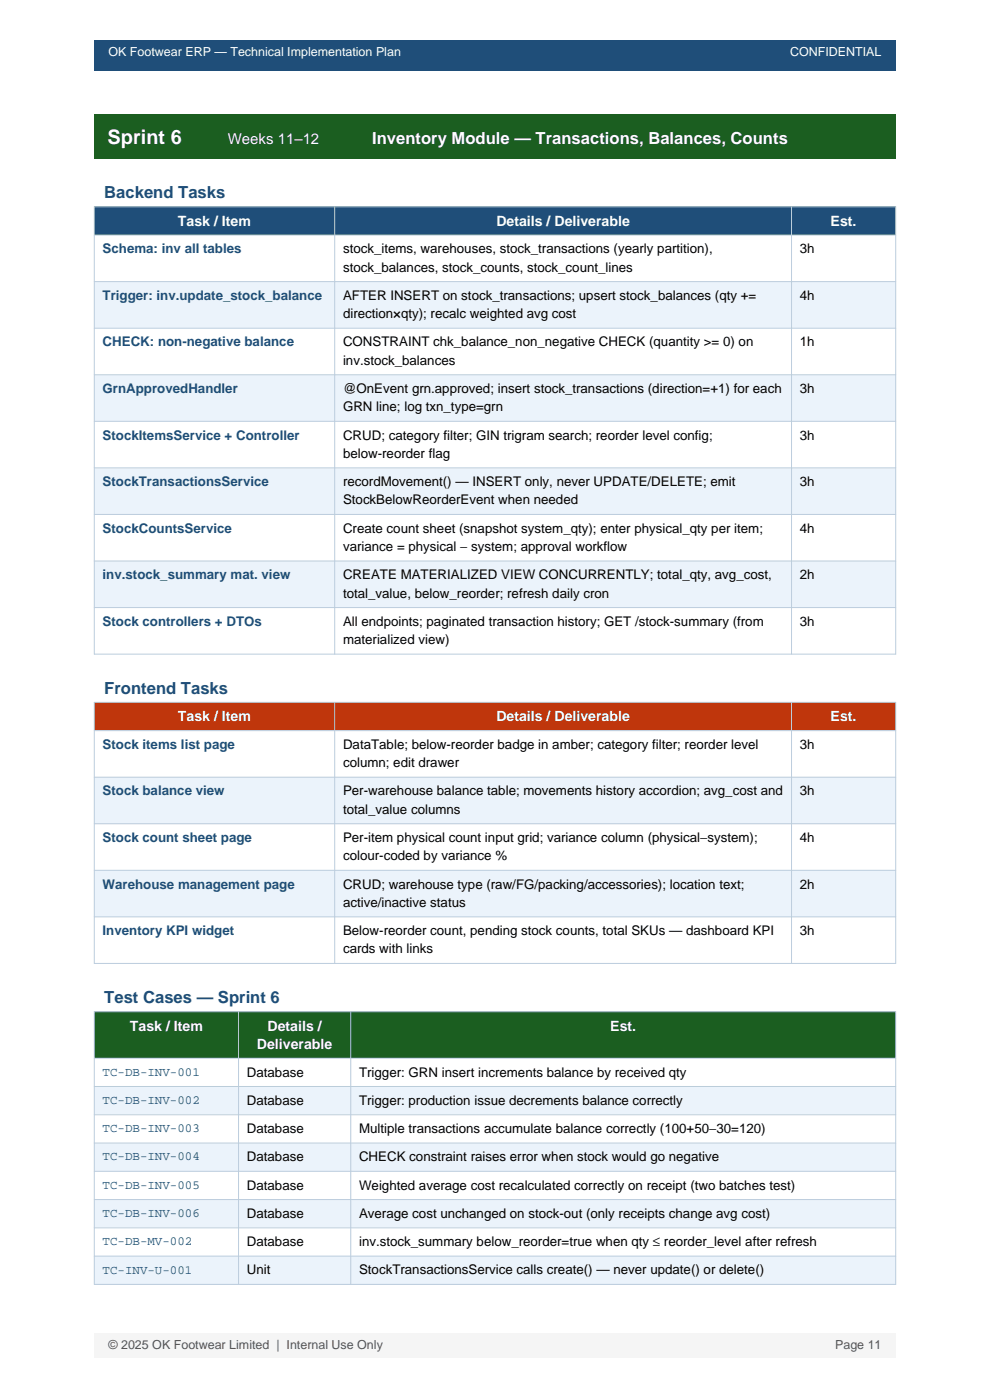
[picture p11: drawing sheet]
<svg xmlns="http://www.w3.org/2000/svg" width="210mm" height="297mm" viewBox="0 0 210 297" stroke-linecap="round" stroke-linejoin="round" font-family="sans-serif">
<defs><g id="words">
<text font-size="4.2" fill="#fff" x="22.8" y="30.5">Sprint 6</text>
<text font-size="3.5" fill="#fff" x="78.9" y="30.5">Inventory Module — Transactions, Balances, Counts</text>
<g font-size="3.5" fill="#1f4e79">
<text x="22.1" y="42.1">Backend Tasks</text>
<text x="22.1" y="147.2">Frontend Tasks</text>
<text x="22.1" y="212.9">Test Cases — Sprint 6</text>
</g>
<text font-size="3.2" fill="#fff" x="48.3" y="30.5">Weeks 11–12</text>
<g font-size="3" fill="#fff">
<text x="37.8" y="47.9">Task / Item</text>
<text x="105.3" y="47.9">Details / Deliverable</text>
<text x="176.2" y="47.9">Est.</text>
<text x="37.8" y="153.1">Task / Item</text>
<text x="105.3" y="153.1">Details / Deliverable</text>
<text x="176.2" y="153.1">Est.</text>
<text x="27.6" y="218.7">Task / Item</text>
<text x="56.8" y="218.7">Details /</text>
<text x="129.5" y="218.7">Est.</text>
<text x="54.5" y="222.6">Deliverable</text>
</g>
<g font-size="2.8" fill="#1f4e79">
<text x="21.8" y="53.7">Schema: inv all tables</text>
<text x="21.8" y="63.6">Trigger: inv.update_stock_balance</text>
<text x="21.8" y="73.5">CHECK: non-negative balance</text>
<text x="21.8" y="83.4">GrnApprovedHandler</text>
<text x="21.8" y="93.3">StockItemsService + Controller</text>
<text x="21.8" y="103.1">StockTransactionsService</text>
<text x="21.8" y="113">StockCountsService</text>
<text x="21.8" y="122.9">inv.stock_summary mat. view</text>
<text x="21.8" y="132.8">Stock controllers + DTOs</text>
<text x="21.8" y="158.9">Stock items list page</text>
<text x="21.8" y="168.8">Stock balance view</text>
<text x="21.8" y="178.6">Stock count sheet page</text>
<text x="21.8" y="188.5">Warehouse management page</text>
<text x="21.8" y="198.4">Inventory KPI widget</text>
</g>
<g font-size="2.8">
<text x="72.8" y="53.7">stock_items, warehouses, stock_transactions (yearly partition),</text>
<text x="169.7" y="53.7">3h</text>
<text x="72.8" y="57.6">stock_balances, stock_counts, stock_count_lines</text>
<text x="72.8" y="63.6">AFTER INSERT on stock_transactions; upsert stock_balances (qty +=</text>
<text x="169.7" y="63.6">4h</text>
<text x="72.8" y="67.5">direction×qty); recalc weighted avg cost</text>
<text x="72.8" y="73.5">CONSTRAINT chk_balance_non_negative CHECK (quantity &gt;= 0) on</text>
<text x="72.8" y="77.4">inv.stock_balances</text>
<text x="169.7" y="73.5">1h</text>
<text x="72.8" y="83.4">@OnEvent grn.approved; insert stock_transactions (direction=+1) for each</text>
<text x="169.7" y="83.4">3h</text>
<text x="72.8" y="87.3">GRN line; log txn_type=grn</text>
<text x="72.8" y="93.3">CRUD; category filter; GIN trigram search; reorder level config;</text>
<text x="169.7" y="93.3">3h</text>
<text x="72.8" y="97.1">below-reorder flag</text>
<text x="72.8" y="103.1">recordMovement() — INSERT only, never UPDATE/DELETE; emit</text>
<text x="72.8" y="107">StockBelowReorderEvent when needed</text>
<text x="169.7" y="103.1">3h</text>
<text x="72.8" y="113">Create count sheet (snapshot system_qty); enter physical_qty per item;</text>
<text x="169.7" y="113">4h</text>
<text x="72.8" y="116.9">variance = physical − system; approval workflow</text>
<text x="72.8" y="122.9">CREATE MATERIALIZED VIEW CONCURRENTLY; total_qty, avg_cost,</text>
<text x="169.7" y="122.9">2h</text>
<text x="72.8" y="126.8">total_value, below_reorder; refresh daily cron</text>
<text x="72.8" y="132.8">All endpoints; paginated transaction history; GET /stock-summary (from</text>
<text x="72.8" y="136.7">materialized view)</text>
<text x="169.7" y="132.8">3h</text>
<text x="72.8" y="158.9">DataTable; below-reorder badge in amber; category filter; reorder level</text>
<text x="169.7" y="158.9">3h</text>
<text x="72.8" y="162.8">column; edit drawer</text>
<text x="72.8" y="168.8">Per-warehouse balance table; movements history accordion; avg_cost and</text>
<text x="72.8" y="172.6">total_value columns</text>
<text x="169.7" y="168.8">3h</text>
<text x="72.8" y="178.6">Per-item physical count input grid; variance column (physical−system);</text>
<text x="169.7" y="178.6">4h</text>
<text x="72.8" y="182.5">colour-coded by variance %</text>
<text x="72.8" y="188.5">CRUD; warehouse type (raw/FG/packing/accessories); location text;</text>
<text x="169.7" y="188.5">2h</text>
<text x="72.8" y="192.4">active/inactive status</text>
<text x="72.8" y="198.4">Below-reorder count, pending stock counts, total SKUs — dashboard KPI</text>
<text x="72.8" y="202.3">cards with links</text>
<text x="169.7" y="198.4">3h</text>
<text x="52.4" y="228.4">Database</text>
<text x="76.2" y="228.4">Trigger: GRN insert increments balance by received qty</text>
<text x="52.4" y="234.4">Database</text>
<text x="76.2" y="234.4">Trigger: production issue decrements balance correctly</text>
<text x="52.4" y="240.4">Database</text>
<text x="76.2" y="240.4">Multiple transactions accumulate balance correctly (100+50−30=120)</text>
<text x="52.4" y="246.4">Database</text>
<text x="76.2" y="246.4">CHECK constraint raises error when stock would go negative</text>
<text x="52.4" y="252.4">Database</text>
<text x="76.2" y="252.4">Weighted average cost recalculated correctly on receipt (two batches test)</text>
<text x="52.4" y="258.4">Database</text>
<text x="76.2" y="258.4">Average cost unchanged on stock-out (only receipts change avg cost)</text>
<text x="52.4" y="264.4">Database</text>
<text x="76.2" y="264.4">inv.stock_summary below_reorder=true when qty ≤ reorder_level after refresh</text>
<text x="52.4" y="270.4">Unit</text>
<text x="76.2" y="270.4">StockTransactionsService calls create() — never update() or delete()</text>
</g>
<g font-size="2.6" fill="#fff">
<text x="23" y="11.8">OK Footwear ERP — Technical Implementation Plan</text>
<text x="167.6" y="11.8">CONFIDENTIAL</text>
</g>
<g font-size="2.6" fill="#1f4e79">
<text x="21.8" y="228.2">TC-DB-INV-001</text>
<text x="21.8" y="234.2">TC-DB-INV-002</text>
<text x="21.8" y="240.2">TC-DB-INV-003</text>
<text x="21.8" y="246.2">TC-DB-INV-004</text>
<text x="21.8" y="252.2">TC-DB-INV-005</text>
<text x="21.8" y="258.2">TC-DB-INV-006</text>
<text x="21.8" y="264.2">TC-DB-MV-002</text>
<text x="21.8" y="270.2">TC-INV-U-001</text>
</g>
<g font-size="2.6" fill="#555">
<text x="23" y="286.2">© 2025 OK Footwear Limited | Internal Use Only</text>
<text x="177.1" y="286.2">Page 11</text>
</g>
</g></defs>
<path d="M20 8.5h170v6.5h-170z" fill-rule="evenodd" fill="#1f4e79"/>
<path d="M20 282.8h170v5.2h-170z" fill-rule="evenodd" fill="#f5f5f5"/>
<path d="M20 24.1h170v9.5h-170z" fill-rule="evenodd" fill="#1b5e20"/>
<path d="M20 43.9h170v6h-170z" fill-rule="evenodd" fill="#1f4e79"/>
<path d="M20 49.9h170v9.8h-170z" fill-rule="evenodd" fill="#fff"/>
<path d="M20 59.7h170v9.9h-170z" fill-rule="evenodd" fill="#ebf3fb"/>
<path d="M20 69.6h170v9.9h-170z" fill-rule="evenodd" fill="#fff"/>
<path d="M20 79.5h170v9.9h-170z" fill-rule="evenodd" fill="#ebf3fb"/>
<path d="M20 89.4h170v9.9h-170z" fill-rule="evenodd" fill="#fff"/>
<path d="M20 99.3h170v9.8h-170z" fill-rule="evenodd" fill="#ebf3fb"/>
<path d="M20 109.1h170v9.9h-170z" fill-rule="evenodd" fill="#fff"/>
<path d="M20 119h170v9.9h-170z" fill-rule="evenodd" fill="#ebf3fb"/>
<path d="M20 128.9h170v9.9h-170z" fill-rule="evenodd" fill="#fff"/>
<path d="M20 43.9h170v94.9h-170zM20 49.9h170M20 59.7h170M71 43.9v94.9M167.9 43.9v94.9M20 69.6h170M20 79.5h170M20 89.4h170M20 99.3h170M20 109.1h170M20 119h170M20 128.9h170" fill="none" stroke="#bcd" stroke-width=".21"/>
<path d="M20 149h170v6h-170z" fill-rule="evenodd" fill="#bf360c"/>
<path d="M20 155h170v9.9h-170z" fill-rule="evenodd" fill="#fff"/>
<path d="M20 164.9h170v9.9h-170z" fill-rule="evenodd" fill="#ebf3fb"/>
<path d="M20 174.8h170v9.8h-170z" fill-rule="evenodd" fill="#fff"/>
<path d="M20 184.6h170v9.9h-170z" fill-rule="evenodd" fill="#ebf3fb"/>
<path d="M20 194.5h170v9.9h-170z" fill-rule="evenodd" fill="#fff"/>
<path d="M20 149h170v55.4h-170zM20 155h170M71 149v55.4M167.9 149v55.4M20 164.9h170M20 174.8h170M20 184.6h170M20 194.5h170" fill="none" stroke="#bcd" stroke-width=".21"/>
<path d="M20 214.6h170v9.9h-170z" fill-rule="evenodd" fill="#1b5e20"/>
<path d="M20 224.5h170v6h-170z" fill-rule="evenodd" fill="#fff"/>
<path d="M20 230.5h170v6h-170z" fill-rule="evenodd" fill="#ebf3fb"/>
<path d="M20 236.5h170v6h-170z" fill-rule="evenodd" fill="#fff"/>
<path d="M20 242.5h170v6h-170z" fill-rule="evenodd" fill="#ebf3fb"/>
<path d="M20 248.5h170v6h-170z" fill-rule="evenodd" fill="#fff"/>
<path d="M20 254.5h170v6h-170z" fill-rule="evenodd" fill="#ebf3fb"/>
<path d="M20 260.5h170v6h-170z" fill-rule="evenodd" fill="#fff"/>
<path d="M20 266.5h170v6h-170z" fill-rule="evenodd" fill="#ebf3fb"/>
<path d="M20 214.6h170v57.9h-170zM50.6 214.6v57.9M74.4 214.6v57.9M20 224.5h170M20 230.5h170M20 236.5h170M20 242.5h170M20 248.5h170M20 254.5h170M20 260.5h170M20 266.5h170" fill="none" stroke="#bcd" stroke-width=".21"/>
<use href="#words"/>
</svg>
